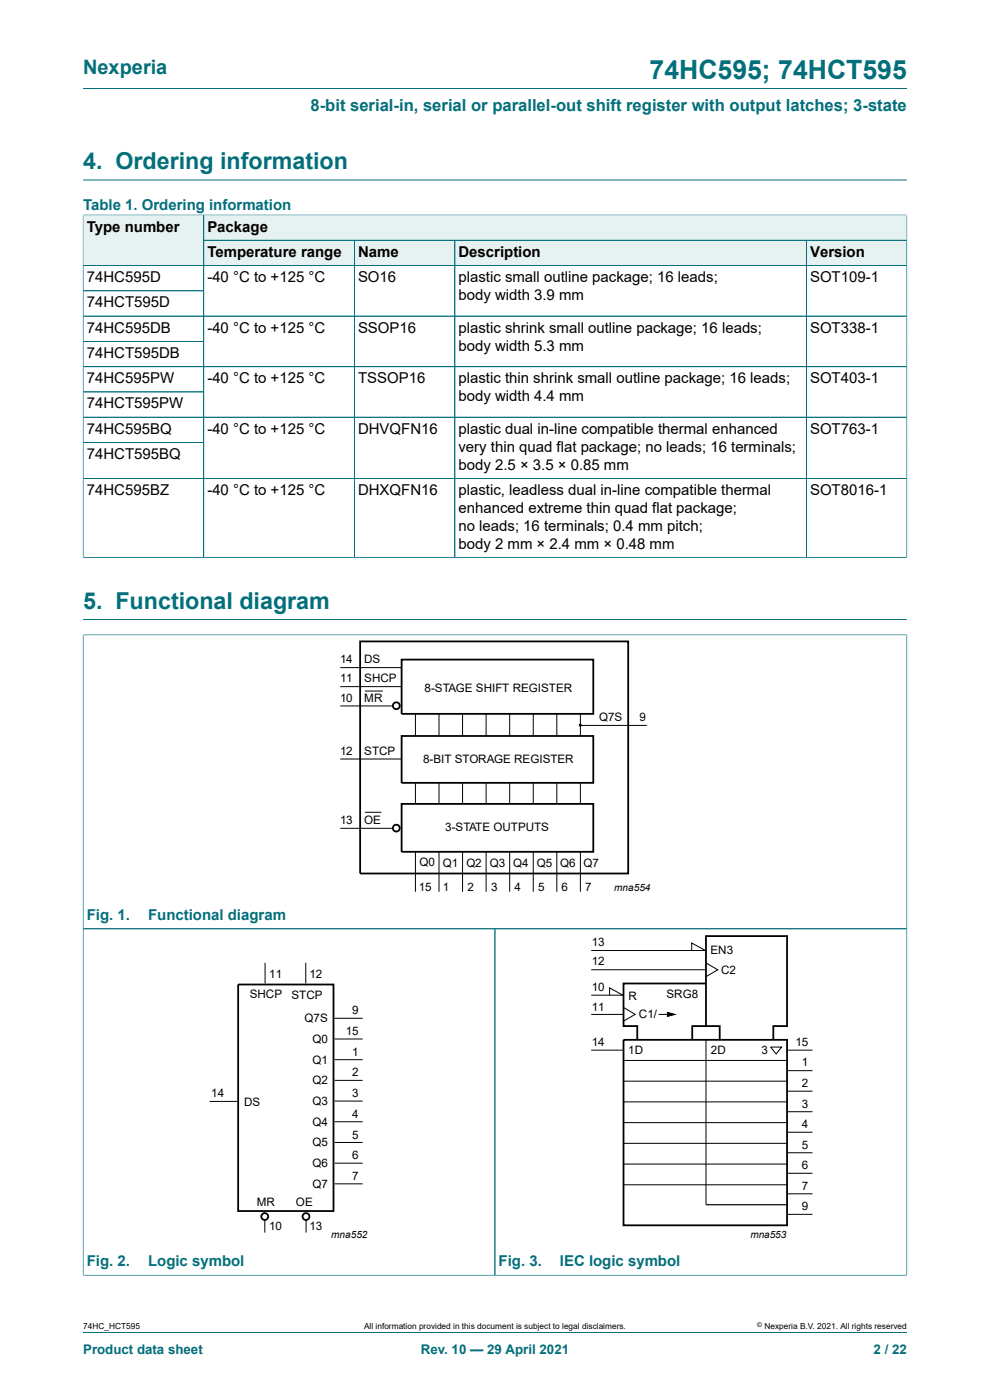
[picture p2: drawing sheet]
<svg xmlns="http://www.w3.org/2000/svg" width="210mm" height="297mm" viewBox="0 0 210 297" stroke-linecap="round" stroke-linejoin="round" font-family="sans-serif">
<defs><g id="words">
<text font-size="5.6" fill="#036f7b" x="137.8" y="16.8">74HC595; 74HCT595</text>
<g font-size="4.9" fill="#036f7b">
<text x="17.6" y="35.9">4. Ordering information</text>
<text x="17.6" y="129.1">5. Functional diagram</text>
</g>
<text font-size="4.2" fill="#036f7b" x="17.6" y="15.6">Nexperia</text>
<text font-size="3.5" fill="#036f7b" x="65.9" y="23.7">8-bit serial-in, serial or parallel-out shift register with output latches; 3-state</text>
<g font-size="3.2" fill="#036f7b">
<text x="17.6" y="44.5">Table 1. Ordering information</text>
<text x="18.4" y="195.2">Fig. 1.</text>
<text x="31.4" y="195.2">Functional diagram</text>
<text x="18.4" y="268.7">Fig. 2.</text>
<text x="31.4" y="268.7">Logic symbol</text>
<text x="105.8" y="268.7">Fig. 3.</text>
<text x="118.8" y="268.7">IEC logic symbol</text>
</g>
<g font-size="3.2">
<text x="18.4" y="49.1">Type number</text>
<text x="44" y="49.1">Package</text>
<text x="18.4" y="59.8">74HC595D</text>
<text x="44" y="54.5">Temperature range</text>
<text x="44" y="59.8">-40 °C to +125 °C</text>
<text x="75.9" y="54.5">Name</text>
<text x="75.9" y="59.8">SO16</text>
<text x="97.3" y="54.5">Description</text>
<text x="97.3" y="59.8">plastic small outline package; 16 leads;</text>
<text x="171.8" y="54.5">Version</text>
<text x="171.8" y="59.8">SOT109-1</text>
<text x="18.4" y="65.2">74HCT595D</text>
<text x="97.3" y="63.7">body width 3.9 mm</text>
<text x="18.4" y="70.6">74HC595DB</text>
<text x="44" y="70.6">-40 °C to +125 °C</text>
<text x="75.9" y="70.6">SSOP16</text>
<text x="97.3" y="70.6">plastic shrink small outline package; 16 leads;</text>
<text x="171.8" y="70.6">SOT338-1</text>
<text x="18.4" y="75.9">74HCT595DB</text>
<text x="97.3" y="74.4">body width 5.3 mm</text>
<text x="18.4" y="81.3">74HC595PW</text>
<text x="44" y="81.3">-40 °C to +125 °C</text>
<text x="75.9" y="81.3">TSSOP16</text>
<text x="97.3" y="81.3">plastic thin shrink small outline package; 16 leads;</text>
<text x="171.8" y="81.3">SOT403-1</text>
<text x="18.4" y="86.7">74HCT595PW</text>
<text x="97.3" y="85.1">body width 4.4 mm</text>
<text x="18.4" y="92">74HC595BQ</text>
<text x="44" y="92">-40 °C to +125 °C</text>
<text x="75.9" y="92">DHVQFN16</text>
<text x="97.3" y="92">plastic dual in-line compatible thermal enhanced</text>
<text x="97.3" y="95.8">very thin quad flat package; no leads; 16 terminals;</text>
<text x="171.8" y="92">SOT763-1</text>
<text x="18.4" y="97.4">74HCT595BQ</text>
<text x="97.3" y="99.6">body 2.5 × 3.5 × 0.85 mm</text>
<text x="18.4" y="105">74HC595BZ</text>
<text x="44" y="105">-40 °C to +125 °C</text>
<text x="75.9" y="105">DHXQFN16</text>
<text x="97.3" y="105">plastic, leadless dual in-line compatible thermal</text>
<text x="171.8" y="105">SOT8016-1</text>
<text x="97.3" y="108.8">enhanced extreme thin quad flat package;</text>
<text x="97.3" y="112.6">no leads; 16 terminals; 0.4 mm pitch;</text>
<text x="97.3" y="116.4">body 2 mm × 2.4 mm × 0.48 mm</text>
</g>
<g font-size="2.8" fill="#036f7b">
<text x="17.6" y="287.2">Product data sheet</text>
<text x="89.3" y="287.2">Rev. 10 — 29 April 2021</text>
<text x="185.3" y="287.2">2 / 22</text>
</g>
<g font-size="2.5">
<text x="72.1" y="140.6">14</text>
<text x="77.3" y="140.6">DS</text>
<text x="72.1" y="144.6">11</text>
<text x="72.1" y="148.9">10</text>
<text x="77.3" y="144.6">SHCP</text>
<text x="77.3" y="148.9">MR</text>
<text x="90" y="146.8">8-STAGE SHIFT REGISTER</text>
<text x="127.1" y="152.9">Q7S</text>
<text x="135.6" y="152.9">9</text>
<text x="72.1" y="160.2">12</text>
<text x="77.3" y="160.2">STCP</text>
<text x="89.8" y="161.9">8-BIT STORAGE REGISTER</text>
<text x="72.1" y="174.7">13</text>
<text x="77.3" y="174.7">OE</text>
<text x="94.4" y="176.4">3-STATE OUTPUTS</text>
<text x="89" y="183.8">Q0</text>
<text x="94" y="183.8">Q1</text>
<text x="98.9" y="183.8">Q2</text>
<text x="103.9" y="183.8">Q3</text>
<text x="108.8" y="183.8">Q4</text>
<text x="113.8" y="183.8">Q5</text>
<text x="118.8" y="183.8">Q6</text>
<text x="123.8" y="183.8">Q7</text>
<text x="88.8" y="189.1">15</text>
<text x="93.9" y="189.1">1</text>
<text x="99.2" y="189.1">2</text>
<text x="104.2" y="189.1">3</text>
<text x="109.1" y="189.1">4</text>
<text x="114.2" y="189.1">5</text>
<text x="119.1" y="189.1">6</text>
<text x="124.1" y="189.1">7</text>
<text x="125.5" y="200.6">13</text>
<text x="150.7" y="202.3">EN3</text>
<text x="57.1" y="207.4">11</text>
<text x="65.6" y="207.4">12</text>
<text x="125.5" y="204.8">12</text>
<text x="152.9" y="206.6">C2</text>
<text x="53" y="211.6">SHCP</text>
<text x="61.8" y="211.9">STCP</text>
<text x="74.7" y="215.2">9</text>
<text x="125.5" y="210.2">10</text>
<text x="125.5" y="214.5">11</text>
<text x="133.3" y="212.1">R</text>
<text x="135.5" y="215.9">C1/</text>
<text x="141.4" y="211.8">SRG8</text>
<text x="64.6" y="216.9">Q7S</text>
<text x="66.3" y="221.3">Q0</text>
<text x="73.4" y="219.6">15</text>
<text x="125.5" y="221.9">14</text>
<text x="168.8" y="221.9">15</text>
<text x="66.3" y="225.7">Q1</text>
<text x="74.7" y="223.9">1</text>
<text x="133.3" y="223.6">1D</text>
<text x="150.8" y="223.6">2D</text>
<text x="161.5" y="223.6">3</text>
<text x="170.1" y="226.2">1</text>
<text x="44.8" y="232.6">14</text>
<text x="66.3" y="230">Q2</text>
<text x="74.7" y="228.3">2</text>
<text x="74.7" y="232.8">3</text>
<text x="170.1" y="230.6">2</text>
<text x="51.8" y="234.7">DS</text>
<text x="66.3" y="234.4">Q3</text>
<text x="66.3" y="238.8">Q4</text>
<text x="74.7" y="237.1">4</text>
<text x="170.1" y="235">3</text>
<text x="170.1" y="239.3">4</text>
<text x="66.3" y="243.2">Q5</text>
<text x="74.7" y="241.5">5</text>
<text x="74.7" y="245.9">6</text>
<text x="170.1" y="243.7">5</text>
<text x="66.3" y="247.6">Q6</text>
<text x="66.3" y="251.9">Q7</text>
<text x="74.7" y="250.3">7</text>
<text x="170.1" y="248.1">6</text>
<text x="54.4" y="255.8">MR</text>
<text x="62.8" y="255.8">OE</text>
<text x="170.1" y="256.8">9</text>
<text x="170.1" y="252.4">7</text>
<text x="57.1" y="261">10</text>
<text x="65.7" y="261">13</text>
</g>
<g font-size="2.1">
<text x="130.3" y="189.1">mna554</text>
<text x="70.3" y="262.6">mna552</text>
<text x="159.2" y="262.6">mna553</text>
</g>
<g font-size="1.8">
<text x="17.6" y="282">74HC_HCT595</text>
<text x="77.2" y="282">All information provided in this document is subject to legal disclaimers.</text>
<text x="162.2" y="282">Nexperia B.V. 2021. All rights reserved</text>
</g>
<text font-size="1.4" x="160.6" y="281.6">©</text>
</g></defs>
<path d="M17.6 18.8h174.8M17.6 38.2h174.8M192.4 45.5v5.5h-149.2v-5.4h149.2" fill="none" stroke="#036f7b" stroke-width=".21"/>
<path d="M43.3 45.7h149v5.2h-149z" fill="#e6f1f2"/>
<path d="M17.6 45.5v10.8h25.6v-10.7h-25.6" fill="none" stroke="#036f7b" stroke-width=".21"/>
<g fill="#e6f1f2">
<path d="M17.7 45.7h25.4v10.6h-25.4z"/>
<path d="M43.3 51h31.8v5.3h-31.8z"/>
</g>
<path d="M43.2 51h32v5.3h-32z" fill="none" stroke="#036f7b" stroke-width=".21"/>
<path d="M75.2 51h21.2v5.3h-21.2z" fill="#e6f1f2"/>
<path d="M75.2 51h21.3v5.3h-21.3z" fill="none" stroke="#036f7b" stroke-width=".21"/>
<path d="M96.5 51h74.5v5.3h-74.5z" fill="#e6f1f2"/>
<path d="M96.5 51h74.6v5.3h-74.6z" fill="none" stroke="#036f7b" stroke-width=".21"/>
<path d="M171.1 51h21.2v5.3h-21.2z" fill="#e6f1f2"/>
<g fill="none" stroke="#036f7b" stroke-width=".21">
<path d="M17.6 56.3h174.8M17.6 45.7v72.7M17.7 45.6h174.6M43.2 45.7v72.6M43.3 51h149.1M75.2 51v67.3M96.5 51v67.3M171.1 51v67.3M192.4 45.7v72.7M17.6 61.7h25.6M17.6 67.1h174.8M17.6 72.4h25.6"/>
<path d="M17.6 77.8h174.8M17.6 83.1h25.6M17.6 88.5h174.8M17.6 93.9h25.6M17.6 118.3h174.8M17.6 101.5h174.8M17.6 134.7h174.8M17.6 134.6v136M17.6 131.4h174.8M192.4 134.6v136M17.6 197h174.8M105 197v73.5"/>
<path d="M17.6 270.5h174.8M17.6 282.6h174.8"/>
</g>
<g fill="none" stroke="#000" stroke-width=".38">
<path d="M76.4 136.1h56.9v49.2h-56.9zM85.2 139.9h40.6v11.5h-40.6zM85.2 156.1h40.6v10h-40.6zM85.2 170.5h40.6v10.2h-40.6zM50.5 208.9h20.2v48h-20.2zM149.8 208.6h-17.5v9.1h2.9v2.9M149.8 217.7v-19.1h17.1v19.1h-2.9v2.9M132.3 220.6h34.6v39.3h-34.6zM146.8 220.6v-2.9h5.9v2.9"/>
<circle cx="84.1" cy="149.7" r=".73"/>
<circle cx="84.1" cy="175.7" r=".73"/>
<circle cx="56.2" cy="258.1" r=".73"/>
<circle cx="64.9" cy="258.1" r=".73"/>
</g>
<g fill="none" stroke="#000" stroke-width=".21">
<path d="M72.2 141.6h12.9M72.2 145.7h12.9M72.2 149.8h11.1M77.4 146.6h3.8M88.1 151.5v4.6M93.1 151.5v4.6M98.1 151.5v4.6M103.1 151.5v4.6M108.1 151.5v4.6M113.1 151.5v4.6M118.1 151.5v4.6M123.1 151.5v4.6"/>
<path d="M123.2 153.9h14M72.2 175.7h11.1M72.2 161h12.9M77.4 172.3h3.5M88.1 166.1v4.4M93.1 166.1v4.4M98.1 166.1v4.4M103.1 166.1v4.4M108.1 166.1v4.4M113.1 166.1v4.4M118.1 166.1v4.4M123.1 166.1v4.4"/>
<path d="M88.1 180.7v8.5M93.1 180.7v8.5M98.1 180.7v8.5M103.1 180.7v8.5M108.1 180.7v8.5M113.1 180.7v8.5M118.1 180.7v8.5M123.1 180.7v8.5M56.2 204.3v4.3M64.9 204.3v4.3M70.9 216h6M125.4 215.2h6.9"/>
<path d="M125.4 211.1h6.9M125.4 205.7h24.4M125.4 201.6h24.4M129.3 211.2v-1.6l2.9 1.6M132.3 213.7l2.4 1.5-2.4 1.4M139.7 215.2h2.3M141.6 214.8l1.6 .4-1.6 .4zM146.7 201.6v-1.6l2.9 1.6M149.8 204.3l2.4 1.4-2.4 1.5M44.5 233.7h5.8M71 220.4h5.9M71 224.8h5.9"/>
<path d="M71 229.2h5.9M71 233.6h5.9M71 238h5.9M125.4 222.8h6.9M132.3 225h34.6M132.3 229.4h34.6M132.3 233.8h34.6M132.3 238.2h34.6M149.8 220.6v35M163.5 222.1h2.3l-1.2 1.5zM166.9 222.8h5.4M166.9 227.1h5.4"/>
<path d="M166.9 231.5h5.4M166.9 235.8h5.4M56.2 258.8v2.7M64.9 258.8v2.7M71 242.4h5.9M71 246.8h5.9M71 251.1h5.9M132.3 242.6h34.6M132.3 246.9h34.6M132.3 251.3h34.6M166.9 240.2h5.4M166.9 244.5h5.4"/>
<path d="M166.9 248.9h5.4M166.9 253.3h5.4M166.9 257.6h5.4"/>
</g>
<g fill="#000">
<path d="M141.6 214.8l1.6 .4-1.6 .4z"/>
<circle cx="123.1" cy="153.8" r=".33"/>
</g>
<path d="M149.8 255.6h17.1" fill="none" stroke="#000" stroke-width=".25"/>
<use href="#words"/>
</svg>
